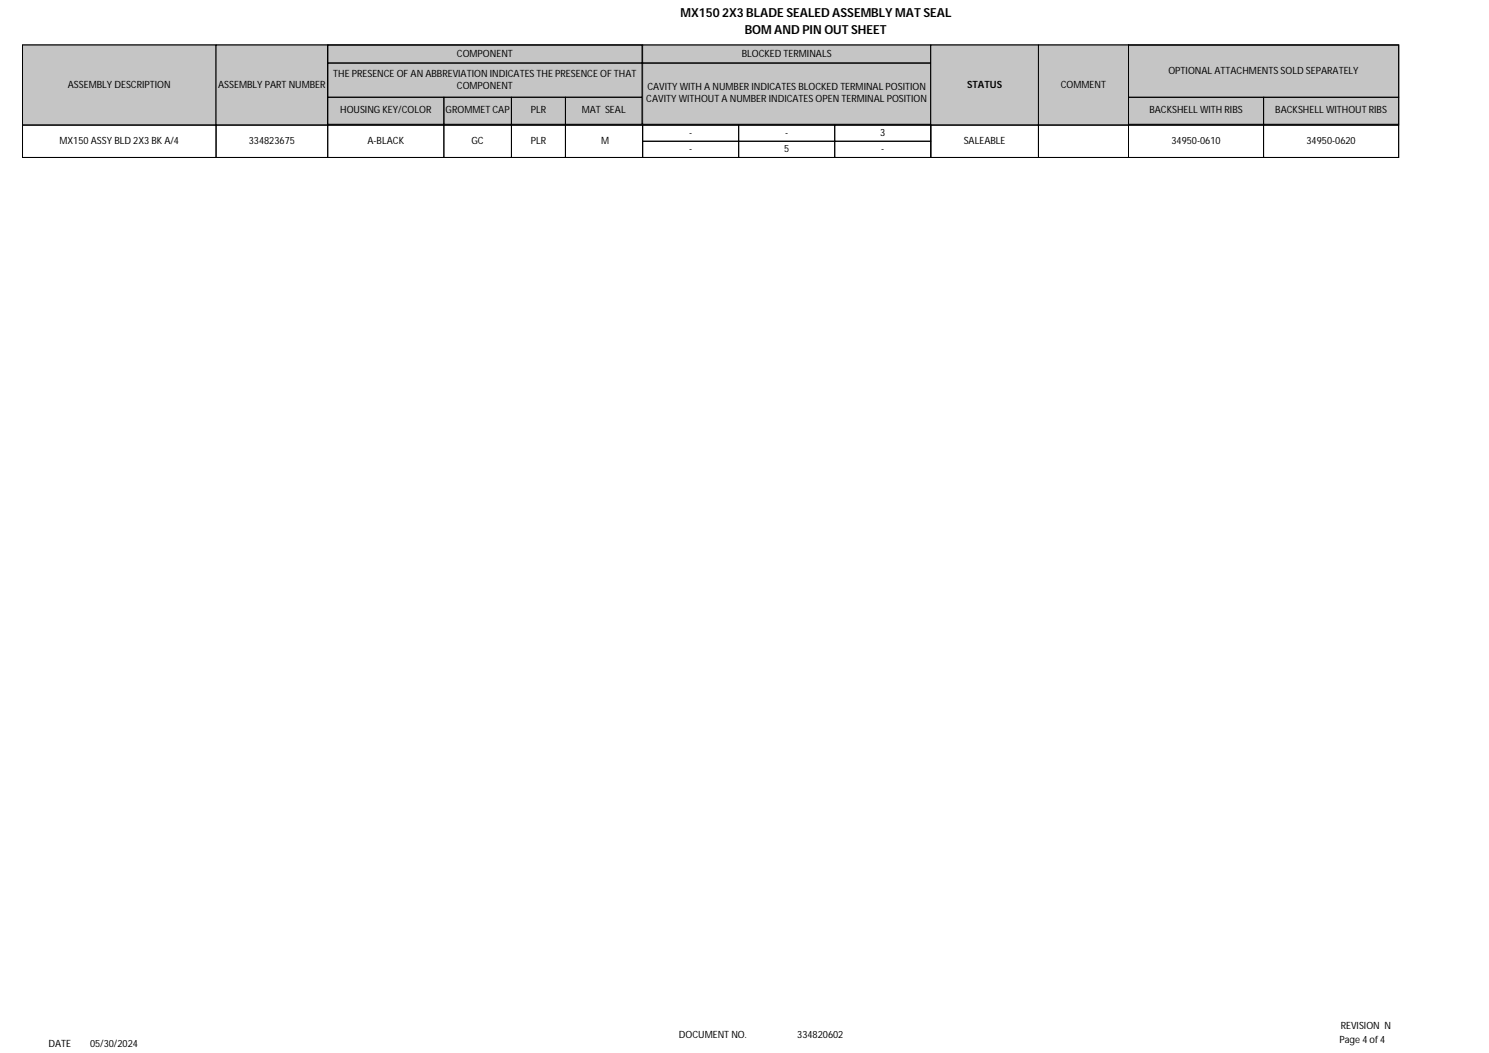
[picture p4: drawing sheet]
<svg xmlns="http://www.w3.org/2000/svg" width="420mm" height="297mm" viewBox="0 0 420 297" stroke-linecap="round" stroke-linejoin="round" font-family="sans-serif">
<defs><g id="words">
<g font-size="3.5">
<text x="192" y="4.7">MX150 2X3 BLADE SEALED ASSEMBLY MAT SEAL</text>
<text x="210" y="9.5">BOM AND PIN OUT SHEET</text>
</g>
<g font-size="2.8">
<text x="128.9" y="15.9">COMPONENT</text>
<text x="209.2" y="16">BLOCKED TERMINALS</text>
<text x="94" y="21.6">THE PRESENCE OF AN ABBREVIATION INDICATES THE PRESENCE OF THAT</text>
<text x="329.6" y="20.8">OPTIONAL ATTACHMENTS SOLD SEPARATELY</text>
<text x="19.1" y="24.7">ASSEMBLY DESCRIPTION</text>
<text x="61.5" y="24.7">ASSEMBLY PART NUMBER</text>
<text x="128.9" y="25">COMPONENT</text>
<text x="182.3" y="28.8">CAVITY WITHOUT A NUMBER INDICATES OPEN TERMINAL POSITION</text>
<text x="182.6" y="25.4">CAVITY WITH A NUMBER INDICATES BLOCKED TERMINAL POSITION</text>
<text x="272.8" y="24.7">STATUS</text>
<text x="299.2" y="24.7">COMMENT</text>
<text x="95.9" y="31.9">HOUSING KEY/COLOR</text>
<text x="125.7" y="31.9">GROMMET CAP</text>
<text x="149.7" y="31.9">PLR</text>
<text x="164.1" y="31.9">MAT SEAL</text>
<text x="324.2" y="32">BACKSHELL WITH RIBS</text>
<text x="359.7" y="32">BACKSHELL WITHOUT RIBS</text>
<text x="16.8" y="40.5">MX150 ASSY BLD 2X3 BK A/4</text>
<text x="70.2" y="40.5">334823675</text>
<text x="103.6" y="40.5">A-BLACK</text>
<text x="133" y="40.5">GC</text>
<text x="149.7" y="40.5">PLR</text>
<text x="169.5" y="40.5">M</text>
<text x="194.4" y="38.3">-</text>
<text x="221.5" y="38.3">-</text>
<text x="248.3" y="38.3">3</text>
<text x="271.8" y="40.5">SALEABLE</text>
<text x="330.4" y="40.5">34950-0610</text>
<text x="368.5" y="40.5">34950-0620</text>
<text x="194.4" y="42.8">-</text>
<text x="221.2" y="42.8">5</text>
<text x="248.6" y="42.8">-</text>
<text x="191.5" y="292.8">DOCUMENT NO.</text>
<text x="224.9" y="292.8">334820602</text>
<text x="378.2" y="290.3">REVISION N</text>
<text x="13.7" y="295.3">DATE</text>
<text x="25.4" y="295.3">05/30/2024</text>
<text x="377.8" y="294.2">Page 4 of 4</text>
</g>
</g></defs>
<path d="M6.3 12.7h388.2v31.7h-388.2z" fill="none" stroke="#000" stroke-width=".28"/>
<path d="M6.3 12.7h54.6v22.6h-54.6z" fill="#c9c6b8"/>
<path d="M6.3 12.7h54.6v22.6h-54.6z" fill="none" stroke="#000" stroke-width=".28"/>
<path d="M60.9 12.7h31.5v22.6h-31.5z" fill="#c9c6b8"/>
<path d="M60.9 12.7h31.5v22.6h-31.5z" fill="none" stroke="#000" stroke-width=".28"/>
<path d="M92.4 12.7h88.9v22.6h-88.9z" fill="#c9c6b8"/>
<path d="M92.4 12.7h88.9v22.6h-88.9zM92.5 12.7h88.6v5.1h-88.6zM92.5 17.8h88.6v9.6h-88.6zM92.4 27.4h32.8v7.7h-32.8zM125.2 27.4h19.1v7.7h-19.1zM144.3 27.4h15.2v7.7h-15.2zM159.5 27.4h21.6v7.7h-21.6z" fill="none" stroke="#000" stroke-width=".28"/>
<path d="M181.3 12.7h81.2v22.6h-81.2z" fill="#c9c6b8"/>
<path d="M181.3 12.7h81.2v5.1h-81.2zM181.3 17.8h81.2v17.3h-81.2z" fill="none" stroke="#000" stroke-width=".28"/>
<path d="M262.5 12.7h30.4v22.6h-30.4z" fill="#c9c6b8"/>
<path d="M262.5 12.7h30.4v22.6h-30.4z" fill="none" stroke="#000" stroke-width=".28"/>
<path d="M292.9 12.7h25.4v22.6h-25.4z" fill="#c9c6b8"/>
<path d="M292.9 12.7h25.4v22.6h-25.4z" fill="none" stroke="#000" stroke-width=".28"/>
<path d="M318.3 12.7h76.2v22.6h-76.2z" fill="#c9c6b8"/>
<g fill="none" stroke="#000" stroke-width=".28">
<path d="M318.3 12.7h76.2v22.6h-76.2zM318.3 12.7h76.2v14.7h-76.2zM6.3 35.3h54.6v9.1h-54.6zM60.9 35.3h31.5v9.1h-31.5zM92.4 35.3h32.8v9.1h-32.8zM125.2 35.3h19.1v9.1h-19.1zM144.3 35.3h15.2v9.1h-15.2zM159.5 35.3h21.8v9.1h-21.8zM181.3 35.3h81.2v9.1h-81.2zM181.3 35.3h27.1v4.5h-27.1zM181.3 39.8h27.1v4.6h-27.1zM208.4 35.3h27v4.5h-27z"/>
<path d="M208.4 39.8h27v4.6h-27zM235.4 35.3h27.1v4.5h-27.1zM235.5 39.8h27v4.6h-27zM262.5 35.3h30.4v9.1h-30.4zM292.9 35.3h25.4v9.1h-25.4zM318.3 27.4h38.1v7.7h-38.1zM318.3 35.3h38.1v9.1h-38.1zM356.4 27.4h38.1v7.7h-38.1zM356.4 35.3h38.1v9.1h-38.1z"/>
</g>
<use href="#words"/>
</svg>
